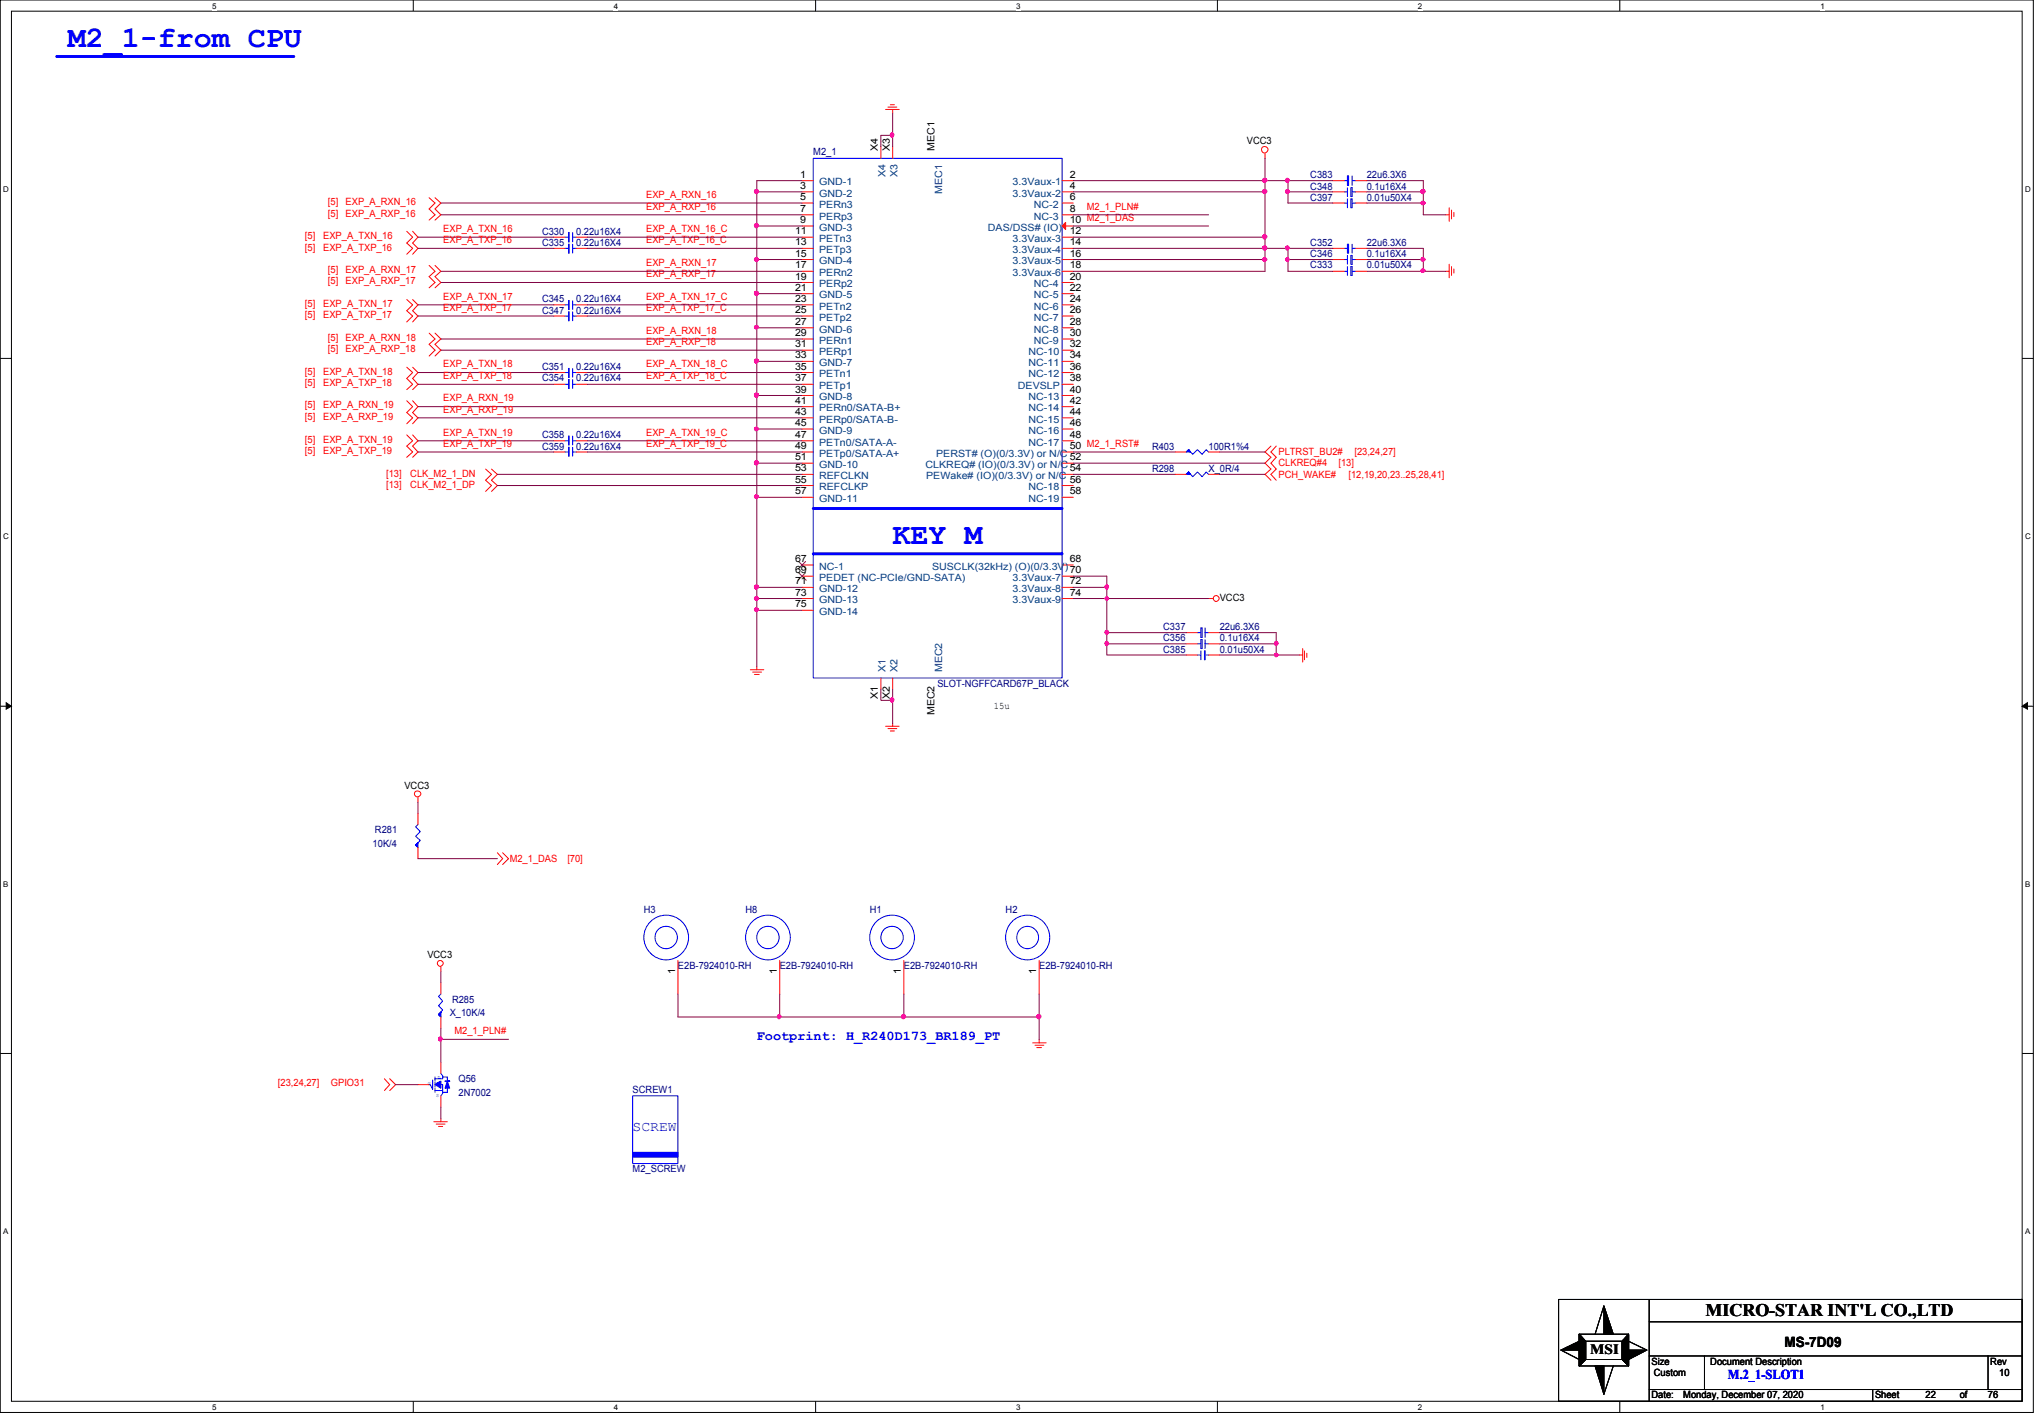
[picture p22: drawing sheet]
<svg xmlns="http://www.w3.org/2000/svg" width="294mm" height="204mm" viewBox="0 0 294 204" stroke-linecap="round" stroke-linejoin="round" font-family="sans-serif">
<defs><g id="words">
<g font-size="4.3" fill="#00f">
<text x="9.8" y="6.8">M2_1-from CPU</text>
<text x="128.5" y="78.3">KEY M</text>
</g>
<text font-size="2.5" x="245.5" y="189.3">MICRO-STAR INT'L CO.,LTD</text>
<text font-size="2" fill="#00f" x="91.1" y="162.6">SCREW</text>
<g font-size="2">
<text x="228.9" y="194.7">MSI</text>
<text x="256.8" y="193.7">MS-7D09</text>
</g>
<g font-size="1.9" fill="#00f">
<text x="108.9" y="149.6">Footprint: H_R240D173_BR189_PT</text>
<text x="248.7" y="198.4">M.2_1-SLOT1</text>
</g>
<g font-size="1.4" fill="#000080">
<text x="117" y="22.4">M2_1</text>
<text x="188.6" y="27.3">C348</text>
<text x="188.6" y="25.7">C383</text>
<text x="188.6" y="28.9">C397</text>
<text x="196.7" y="27.3">0.1u16X4</text>
<text x="196.7" y="25.7">22u6.3X6</text>
<text x="196.7" y="28.9">0.01u50X4</text>
<text x="78" y="33.8">C330</text>
<text x="78" y="35.4">C335</text>
<text x="82.9" y="33.8">0.22u16X4</text>
<text x="82.9" y="35.4">0.22u16X4</text>
<text x="188.6" y="35.4">C352</text>
<text x="196.7" y="35.4">22u6.3X6</text>
<text x="188.6" y="37">C346</text>
<text x="188.6" y="38.6">C333</text>
<text x="196.7" y="37">0.1u16X4</text>
<text x="196.7" y="38.6">0.01u50X4</text>
<text x="78" y="45.1">C347</text>
<text x="78" y="43.5">C345</text>
<text x="82.9" y="45.1">0.22u16X4</text>
<text x="82.9" y="43.5">0.22u16X4</text>
<text x="78" y="53.3">C351</text>
<text x="82.9" y="53.3">0.22u16X4</text>
<text x="78" y="54.9">C354</text>
<text x="82.9" y="54.9">0.22u16X4</text>
<text x="78" y="63">C358</text>
<text x="78" y="64.7">C359</text>
<text x="82.9" y="63">0.22u16X4</text>
<text x="82.9" y="64.7">0.22u16X4</text>
<text x="165.8" y="64.7">R403</text>
<text x="173.9" y="64.7">100R1%4</text>
<text x="165.8" y="67.9">R298</text>
<text x="173.9" y="67.9">X_0R/4</text>
<text x="167.4" y="92.3">C356</text>
<text x="167.4" y="93.9">C385</text>
<text x="167.4" y="90.7">C337</text>
<text x="175.6" y="92.3">0.1u16X4</text>
<text x="175.6" y="93.9">0.01u50X4</text>
<text x="175.6" y="90.7">22u6.3X6</text>
<text x="134.9" y="98.8">SLOT-NGFFCARD67P_BLACK</text>
<text x="54" y="119.9">R281</text>
<text x="53.6" y="121.8">10K/4</text>
<text x="92.7" y="131.3">H3</text>
<text x="107.3" y="131.3">H8</text>
<text x="125.2" y="131.3">H1</text>
<text x="144.7" y="131.3">H2</text>
<text x="97.6" y="139.4">E2B-7924010-RH</text>
<text x="112.2" y="139.4">E2B-7924010-RH</text>
<text x="130.1" y="139.4">E2B-7924010-RH</text>
<text x="149.6" y="139.4">E2B-7924010-RH</text>
<text x="64.7" y="146.2">X_10K/4</text>
<text x="65.1" y="144.3">R285</text>
<text x="66" y="155.7">Q56</text>
<text x="66" y="157.6">2N7002</text>
<text x="91.1" y="157.3">SCREW1</text>
<text x="91.1" y="168.7">M2_SCREW</text>
</g>
<g font-size="1.4">
<text x="126.4" y="21.7" transform="rotate(-90 126.4 21.7)">X4</text>
<text x="128.1" y="21.7" transform="rotate(-90 128.1 21.7)">X3</text>
<text x="134.5" y="21.7" transform="rotate(-90 134.5 21.7)">MEC1</text>
<text x="179.4" y="20.7">VCC3</text>
<text x="115.2" y="25.6">1</text>
<text x="115.2" y="28.8">5</text>
<text x="115.2" y="27.2">3</text>
<text x="154" y="25.6">2</text>
<text x="154" y="27.2">4</text>
<text x="154" y="28.8">6</text>
<text x="114.4" y="35.3">13</text>
<text x="114.4" y="33.7">11</text>
<text x="115.2" y="30.5">7</text>
<text x="115.2" y="32.1">9</text>
<text x="154" y="32.1">10 M2_1_DAS</text>
<text x="154" y="30.5">8</text>
<text x="154" y="33.7">12</text>
<text x="154" y="35.3">14</text>
<text x="114.4" y="38.6">17</text>
<text x="114.4" y="36.9">15</text>
<text x="114.4" y="40.2">19</text>
<text x="114.4" y="41.8">21</text>
<text x="154" y="41.8">22</text>
<text x="154" y="40.2">20</text>
<text x="154" y="36.9">16</text>
<text x="154" y="38.6">18</text>
<text x="114.4" y="43.4">23</text>
<text x="114.4" y="45">25</text>
<text x="114.4" y="46.7">27</text>
<text x="154" y="43.4">24</text>
<text x="154" y="45">26</text>
<text x="154" y="46.7">28</text>
<text x="114.4" y="48.3">29</text>
<text x="114.4" y="50">31</text>
<text x="114.4" y="51.6">33</text>
<text x="114.4" y="53.2">35</text>
<text x="154" y="48.3">30</text>
<text x="154" y="50">32</text>
<text x="154" y="51.6">34</text>
<text x="154" y="53.2">36</text>
<text x="114.4" y="56.5">39</text>
<text x="114.4" y="58.1">41</text>
<text x="114.4" y="59.7">43</text>
<text x="114.4" y="54.9">37</text>
<text x="154" y="54.9">38</text>
<text x="154" y="56.5">40</text>
<text x="154" y="58.1">42</text>
<text x="154" y="59.7">44</text>
<text x="114.4" y="61.3">45</text>
<text x="114.4" y="63">47</text>
<text x="114.4" y="64.6">49</text>
<text x="154" y="64.6">50 M2_1_RST#</text>
<text x="154" y="61.3">46</text>
<text x="154" y="63">48</text>
<text x="114.4" y="66.2">51</text>
<text x="114.4" y="67.8">53</text>
<text x="114.4" y="69.4">55</text>
<text x="114.4" y="71.1">57</text>
<text x="154" y="67.8">54</text>
<text x="154" y="66.2">52</text>
<text x="154" y="69.4">56</text>
<text x="154" y="71.1">58</text>
<text x="114.4" y="80.9">67</text>
<text x="114.4" y="82.5">69</text>
<text x="154" y="80.9">68</text>
<text x="154" y="82.5">70</text>
<text x="114.4" y="87.4">75</text>
<text x="114.4" y="84.1">71</text>
<text x="114.4" y="85.7">73</text>
<text x="154" y="84.1">72</text>
<text x="154" y="85.7">74</text>
<text x="175.6" y="86.4">VCC3</text>
<text x="126.4" y="100.5" transform="rotate(-90 126.4 100.5)">X1</text>
<text x="128.1" y="100.5" transform="rotate(-90 128.1 100.5)">X2</text>
<text x="134.5" y="102.9" transform="rotate(-90 134.5 102.9)">MEC2</text>
<text x="143" y="102">15u</text>
<text x="58.2" y="113.5">VCC3</text>
<text x="61.5" y="137.8">VCC3</text>
<text x="97.2" y="140.1" transform="rotate(-90 97.2 140.1)">1</text>
<text x="111.8" y="140.1" transform="rotate(-90 111.8 140.1)">1</text>
<text x="129.7" y="140.1" transform="rotate(-90 129.7 140.1)">1</text>
<text x="149.1" y="140.1" transform="rotate(-90 149.1 140.1)">1</text>
<text x="237.7" y="196.3">Size</text>
<text x="238" y="198">Custom</text>
<text x="246.2" y="196.3">Document Description</text>
<text x="286.5" y="196.3">Rev</text>
<text x="287.7" y="198">10</text>
<text x="237.7" y="201.2">Date:</text>
<text x="242.3" y="201.2">Monday, December 07, 2020</text>
<text x="269.9" y="201.2">Sheet</text>
<text x="277.2" y="201.2">22</text>
<text x="282.1" y="201.2">of</text>
<text x="286.1" y="201.2">76</text>
</g>
<g font-size="1.4" fill="#f00">
<text x="47.2" y="29.5">[5]</text>
<text x="49.7" y="29.5">EXP_A_RXN_16</text>
<text x="93" y="28.4">EXP_A_RXN_16</text>
<text x="43.9" y="34.4">[5]</text>
<text x="46.5" y="34.4">EXP_A_TXN_16</text>
<text x="47.2" y="31.2">[5]</text>
<text x="49.7" y="31.2">EXP_A_RXP_16</text>
<text x="63.8" y="33.4">EXP_A_TXN_16</text>
<text x="63.8" y="35">EXP_A_TXP_16</text>
<text x="93" y="35">EXP_A_TXP_16_C</text>
<text x="93" y="33.4">EXP_A_TXN_16_C</text>
<text x="93" y="30.1">EXP_A_RXP_16</text>
<text x="156.4" y="30.1">M2_1_PLN#</text>
<text x="43.9" y="36.1">[5]</text>
<text x="46.5" y="36.1">EXP_A_TXP_16</text>
<text x="47.2" y="40.9">[5]</text>
<text x="47.2" y="39.3">[5]</text>
<text x="49.7" y="40.9">EXP_A_RXP_17</text>
<text x="49.7" y="39.3">EXP_A_RXN_17</text>
<text x="93" y="39.9">EXP_A_RXP_17</text>
<text x="93" y="38.3">EXP_A_RXN_17</text>
<text x="43.9" y="45.8">[5]</text>
<text x="43.9" y="44.2">[5]</text>
<text x="46.5" y="45.8">EXP_A_TXP_17</text>
<text x="46.5" y="44.2">EXP_A_TXN_17</text>
<text x="63.8" y="43.1">EXP_A_TXN_17</text>
<text x="63.8" y="44.7">EXP_A_TXP_17</text>
<text x="93" y="44.7">EXP_A_TXP_17_C</text>
<text x="93" y="43.1">EXP_A_TXN_17_C</text>
<text x="43.9" y="53.9">[5]</text>
<text x="46.5" y="53.9">EXP_A_TXN_18</text>
<text x="47.2" y="50.6">[5]</text>
<text x="47.2" y="49">[5]</text>
<text x="49.7" y="50.6">EXP_A_RXP_18</text>
<text x="49.7" y="49">EXP_A_RXN_18</text>
<text x="63.8" y="52.8">EXP_A_TXN_18</text>
<text x="93" y="52.8">EXP_A_TXN_18_C</text>
<text x="93" y="48">EXP_A_RXN_18</text>
<text x="93" y="49.6">EXP_A_RXP_18</text>
<text x="43.9" y="55.5">[5]</text>
<text x="43.9" y="58.8">[5]</text>
<text x="46.5" y="55.5">EXP_A_TXP_18</text>
<text x="46.5" y="58.8">EXP_A_RXN_19</text>
<text x="63.8" y="57.7">EXP_A_RXN_19</text>
<text x="63.8" y="59.4">EXP_A_RXP_19</text>
<text x="63.8" y="54.5">EXP_A_TXP_18</text>
<text x="93" y="54.5">EXP_A_TXP_18_C</text>
<text x="43.9" y="60.5">[5]</text>
<text x="43.9" y="63.7">[5]</text>
<text x="43.9" y="65.3">[5]</text>
<text x="46.5" y="60.5">EXP_A_RXP_19</text>
<text x="46.5" y="63.7">EXP_A_TXN_19</text>
<text x="46.5" y="65.3">EXP_A_TXP_19</text>
<text x="63.8" y="62.7">EXP_A_TXN_19</text>
<text x="63.8" y="64.3">EXP_A_TXP_19</text>
<text x="93" y="62.7">EXP_A_TXN_19_C</text>
<text x="93" y="64.3">EXP_A_TXP_19_C</text>
<text x="184" y="65.4">PLTRST_BU2#</text>
<text x="194.9" y="65.4">[23,24,27]</text>
<text x="55.6" y="68.6">[13]</text>
<text x="55.6" y="70.2">[13]</text>
<text x="59.1" y="68.6">CLK_M2_1_DN</text>
<text x="59.1" y="70.2">CLK_M2_1_DP</text>
<text x="184" y="68.7">PCH_WAKE#</text>
<text x="184" y="67.1">CLKREQ#4</text>
<text x="192.7" y="67.1">[13]</text>
<text x="194.1" y="68.7">[12,19,20,23..25,28,41]</text>
<text x="73.4" y="124">M2_1_DAS</text>
<text x="81.7" y="124">[70]</text>
<text x="65.4" y="148.8">M2_1_PLN#</text>
<text x="40" y="156.3">[23,24,27]</text>
<text x="47.6" y="156.3">GPIO31</text>
</g>
<g font-size="1.4" fill="#004080">
<text x="117.9" y="26.7">GND-1</text>
<text x="117.9" y="29.9">PERn3</text>
<text x="117.9" y="28.3">GND-2</text>
<text x="127.5" y="25.5" transform="rotate(-90 127.5 25.5)">X4</text>
<text x="129.2" y="25.5" transform="rotate(-90 129.2 25.5)">X3</text>
<text x="135.6" y="27.9" transform="rotate(-90 135.6 27.9)">MEC1</text>
<text x="145.8" y="26.7">3.3Vaux-1</text>
<text x="145.8" y="28.3">3.3Vaux-2</text>
<text x="148.8" y="29.9">NC-2</text>
<text x="117.9" y="31.6">PERp3</text>
<text x="117.9" y="33.2">GND-3</text>
<text x="117.9" y="34.8">PETn3</text>
<text x="142.2" y="33.2">DAS/DSS# (IO)</text>
<text x="145.8" y="34.8">3.3Vaux-3</text>
<text x="148.8" y="31.6">NC-3</text>
<text x="117.9" y="36.4">PETp3</text>
<text x="117.9" y="39.7">PERn2</text>
<text x="117.9" y="38">GND-4</text>
<text x="117.9" y="41.3">PERp2</text>
<text x="145.8" y="36.4">3.3Vaux-4</text>
<text x="145.8" y="38">3.3Vaux-5</text>
<text x="145.8" y="39.7">3.3Vaux-6</text>
<text x="148.8" y="41.3">NC-4</text>
<text x="117.9" y="44.5">PETn2</text>
<text x="117.9" y="46.1">PETp2</text>
<text x="117.9" y="47.8">GND-6</text>
<text x="117.9" y="42.9">GND-5</text>
<text x="148.8" y="42.9">NC-5</text>
<text x="148.8" y="44.5">NC-6</text>
<text x="148.8" y="46.1">NC-7</text>
<text x="148.8" y="47.8">NC-8</text>
<text x="117.9" y="49.4">PERn1</text>
<text x="117.9" y="51.1">PERp1</text>
<text x="117.9" y="52.7">GND-7</text>
<text x="148" y="51.1">NC-10</text>
<text x="148" y="52.7">NC-11</text>
<text x="148.8" y="49.4">NC-9</text>
<text x="117.9" y="54.3">PETn1</text>
<text x="117.9" y="57.6">GND-8</text>
<text x="117.9" y="59.2">PERn0/SATA-B+</text>
<text x="117.9" y="56">PETp1</text>
<text x="146.5" y="56">DEVSLP</text>
<text x="148" y="54.3">NC-12</text>
<text x="148" y="57.6">NC-13</text>
<text x="148" y="59.2">NC-14</text>
<text x="117.9" y="60.8">PERp0/SATA-B-</text>
<text x="117.9" y="62.4">GND-9</text>
<text x="117.9" y="64.1">PETn0/SATA-A-</text>
<text x="117.9" y="65.7">PETp0/SATA-A+</text>
<text x="134.7" y="65.7">PERST# (O)(0/3.3V) or N/C</text>
<text x="148" y="60.8">NC-15</text>
<text x="148" y="62.4">NC-16</text>
<text x="148" y="64.1">NC-17</text>
<text x="117.9" y="67.3">GND-10</text>
<text x="117.9" y="68.9">REFCLKN</text>
<text x="117.9" y="70.5">REFCLKP</text>
<text x="133.2" y="67.3">CLKREQ# (IO)(0/3.3V) or N/C</text>
<text x="133.3" y="68.9">PEWake# (IO)(0/3.3V) or N/C</text>
<text x="148" y="70.5">NC-18</text>
<text x="117.9" y="72.2">GND-11</text>
<text x="148" y="72.2">NC-19</text>
<text x="117.9" y="82">NC-1</text>
<text x="117.9" y="83.6">PEDET (NC-PCIe/GND-SATA)</text>
<text x="134.2" y="82">SUSCLK(32kHz) (O)(0/3.3V)</text>
<text x="145.8" y="83.6">3.3Vaux-7</text>
<text x="117.9" y="88.5">GND-14</text>
<text x="117.9" y="85.2">GND-12</text>
<text x="117.9" y="86.8">GND-13</text>
<text x="145.8" y="85.2">3.3Vaux-8</text>
<text x="145.8" y="86.8">3.3Vaux-9</text>
<text x="127.5" y="96.7" transform="rotate(-90 127.5 96.7)">X1</text>
<text x="129.2" y="96.7" transform="rotate(-90 129.2 96.7)">X2</text>
<text x="135.6" y="96.7" transform="rotate(-90 135.6 96.7)">MEC2</text>
</g>
<g font-size="1.1">
<text x="30.5" y="1.3">5</text>
<text x="88.3" y="1.3">4</text>
<text x="146.3" y="1.3">3</text>
<text x="204.1" y="1.3">2</text>
<text x="262" y="1.3">1</text>
<text x=".5" y="27.6">D</text>
<text x="291.5" y="27.6">D</text>
<text x=".5" y="77.6">C</text>
<text x="291.5" y="77.6">C</text>
<text x=".5" y="127.6">B</text>
<text x="291.5" y="127.6">B</text>
<text x=".5" y="177.5">A</text>
<text x="291.5" y="177.5">A</text>
<text x="30.5" y="202.9">5</text>
<text x="88.3" y="202.9">4</text>
<text x="146.3" y="202.9">3</text>
<text x="204.1" y="202.9">2</text>
<text x="262" y="202.9">1</text>
</g>
<g font-size=".8" fill="#00f">
<text x="62.9" y="155.2">D</text>
<text x="61.6" y="156.1">G</text>
<text x="62.8" y="157.8">S</text>
</g>
</g></defs>
<path d="M0 0h292.7v203.2h-292.7zM1.6 1.6h289.4v200h-289.4z" fill="none" stroke="#000" stroke-width=".14"/>
<g fill="#fff">
<path d="M30.5 .3h.6v1.2h-.6z"/>
<path d="M30.5 201.9h.6v1.2h-.6z"/>
</g>
<path d="M59.5 0v1.6M59.5 201.6v1.6" fill="none" stroke="#000" stroke-width=".14"/>
<g fill="#fff">
<path d="M88.3 .3h.6v1.2h-.6z"/>
<path d="M88.3 201.9h.6v1.2h-.6z"/>
</g>
<path d="M117.4 0v1.6M117.4 201.6v1.6" fill="none" stroke="#000" stroke-width=".14"/>
<g fill="#fff">
<path d="M146.3 .3h.6v1.2h-.6z"/>
<path d="M146.3 201.9h.6v1.2h-.6z"/>
</g>
<path d="M175.2 0v1.6M175.2 201.6v1.6" fill="none" stroke="#000" stroke-width=".14"/>
<g fill="#fff">
<path d="M204.1 .3h.6v1.2h-.6z"/>
<path d="M204.1 201.9h.6v1.2h-.6z"/>
</g>
<path d="M233.1 0v1.6M233.1 201.6v1.6" fill="none" stroke="#000" stroke-width=".14"/>
<g fill="#fff">
<path d="M262 .3h.6v1.2h-.6z"/>
<path d="M262 201.9h.6v1.2h-.6z"/>
<path d="M.5 26.6h.7v1.3h-.7z"/>
<path d="M291.5 26.6h.7v1.3h-.7z"/>
<path d="M.5 76.5h.7v1.3h-.7z"/>
<path d="M291.5 76.5h.7v1.3h-.7z"/>
</g>
<path d="M0 51.6h1.6M291 51.6h1.7" fill="none" stroke="#000" stroke-width=".14"/>
<g fill="#fff">
<path d="M.5 126.6h.6v1.2h-.6z"/>
<path d="M291.5 126.6h.6v1.2h-.6z"/>
</g>
<path d="M0 101.6h1.6M.9 101.1l.7 .5-.7 .4zM291 101.6h1.7M291 101.6l.8-.5v.9z" fill="none" stroke="#000" stroke-width=".14"/>
<path d="M.9 101.1l.7 .5-.7 .4zM291 101.6l.8-.5v.9z" fill="#000"/>
<g fill="#fff">
<path d="M.5 176.5h.6v1.3h-.6z"/>
<path d="M291.5 176.5h.6v1.3h-.6z"/>
</g>
<g fill="none" stroke="#000" stroke-width=".14">
<path d="M0 151.6h1.6M291 151.6h1.7M224.3 186.9h66.7v14.7h-66.7zM224.7 194.2l2.6-1.2v1.2zM224.7 194.2l2.6 1.4M227.3 191.9l.9 1.1v2.6l-.9 .9zM227.3 191.9l.9 1.1M227.3 191.9h7.1v4.6h-7.1zM228.2 195.6l-.9 .9M228.2 193h5.3v2.6h-5.3zM229.6 196.5h1.2v4.1zM230.8 187.9l1.4 4h-1.4z"/>
<path d="M230.8 187.9l-1.2 4M232.2 196.5l-1.4 4.1M233.5 195.6l.9 .9M234.4 193l2.6 1.2M234.4 194.2h2.6l-2.6 1.4zM234.4 191.9v4.6l-.9-.9v-2.6zM234.4 191.9l-.9 1.1M237.4 199.9h53.6M237.4 195.1h53.6M237.4 190.2h53.6M237.4 186.9v14.7M245.3 195.1v4.8"/>
<path d="M269.5 199.9v1.7M286.1 195.1v4.8"/>
</g>
<path d="M8.2 8.1h34.1" fill="none" stroke="#00f" stroke-width=".42"/>
<g fill="none" stroke="#f00" stroke-width=".14">
<path d="M127.5 15.7h1.9M127.8 15.4h1.3M128.1 15.1h.6M128.5 15.7v.6M58.5 33.3l.9 .8-.9 .9 .9 .7-.9 .9M59.4 33.3l.8 .8-.8 .9 .8 .7-.8 .9M61.8 28.4l.8 .8-.8 .9 .8 .8-.8 .8M61.8 38.2l.8 .8-.8 .8 .8 .8-.8 .8M62.6 28.4l.9 .8-.9 .9 .9 .8-.9 .8M62.6 38.2l.9 .8-.9 .8 .9 .8-.9 .8M182.1 22.1v.7M208.1 30.9h.5"/>
<path d="M208.1 39h.5M208.6 29.9v1.9M208.6 38v2M208.9 30.2v1.3M208.9 38.4v1.2M209.3 30.6v.6M209.3 38.7v.6M58.5 43.1l.9 .8-.9 .8 .9 .8-.9 .8M58.5 52.8l.9 .8-.9 .8 .9 .9-.9 .8M58.5 57.7l.9 .8-.9 .9 .9 .7-.9 .9M59.4 43.1l.8 .8-.8 .8 .8 .8-.8 .8M59.4 52.8l.8 .8-.8 .8 .8 .9-.8 .8"/>
<path d="M59.4 57.7l.8 .8-.8 .9 .8 .7-.8 .9M61.8 47.9l.8 .9-.8 .7 .8 .9-.8 .8M62.6 47.9l.9 .9-.9 .7 .9 .9-.9 .8M58.5 62.6l.9 .8-.9 .8 .9 .8-.9 .8M59.4 62.6l.8 .8-.8 .8 .8 .8-.8 .8M69.9 67.5l.8 .7-.8 .9 .8 .8-.8 .8M70.7 67.5l.9 .7-.9 .9 .9 .8-.9 .8M182.9 64.2l-.8 .8 .8 .8-.8 .8 .8 .9-.8 .7 .8 .9M183.7 64.2l-.8 .8 .8 .8-.8 .8 .8 .9-.8 .7 .8 .9M108 96.4h1.9M108.3 96.7h1.3M108.6 97h.7"/>
<path d="M108.9 95.9v.5M170.7 92.6h1.6M170.7 94.2h1.6M173.9 86.1h.7M173.9 92.6h1.7M173.9 94.2h1.7M187 94.2h.5M187.5 93.3v2M187.7 93.6v1.3M188.1 94v.6M60.2 114.7v.7M127.5 104.5h1.9"/>
<path d="M127.8 104.8h1.3M128.1 105.2h.6M128.5 104.1v.4M63.5 139.1v.7M71.6 122.7l.7 .8-.7 .9M72.3 122.7l.9 .8-.9 .9M55.3 155.2l.8 .8-.8 .9M56.1 155.2l.8 .8-.8 .9M148.6 150h2M149 150.4h1.2M149.2 150.7h.7M149.6 149.5v.5"/>
<path d="M62.4 161.4h2M62.8 161.7h1.2M63.1 162.1h.6M63.5 161v.4"/>
<circle cx="182" cy="21.5" r=".48"/>
<circle cx="175" cy="86.1" r=".42"/>
<circle cx="60.1" cy="114.2" r=".45"/>
<circle cx="63.4" cy="138.6" r=".42"/>
</g>
<g fill="#000">
<path d="M224.7 194.2l2.6-1.2v1.2zM230.8 187.9l1.4 4h-1.4zM234.4 194.2h2.6l-2.6 1.4zM229.6 196.5h1.2v4.1z"/>
<path d="M227.3 191.9l.9 1.1v2.6l-.9 .9z" fill-rule="evenodd"/>
<path d="M227.3 191.9l.9 1.1v2.6l-.9 .9z" fill-rule="evenodd"/>
<path d="M227.3 191.9l.9 1.1v2.6l-.9 .9z" fill-rule="evenodd"/>
<path d="M234.4 191.9v4.6l-.9-.9v-2.6z" fill-rule="evenodd"/>
<path d="M234.4 191.9v4.6l-.9-.9v-2.6z" fill-rule="evenodd"/>
<path d="M234.4 191.9v4.6l-.9-.9v-2.6z" fill-rule="evenodd"/>
</g>
<g fill="none" stroke="#00f" stroke-width=".14">
<path d="M172.3 94.2h.5M172.3 92.6h.5M172.8 92h.2v1.3h-.2zM172.8 93.6v1.3M173.4 93.6v1.3zM173.4 94.2h.5M173.4 92v1.3M173.4 92.6h.5M62.3 155.4v1.3l-.4-.7h-.1M62.6 156.9h1.1M62.6 154.9v.6M62.6 156.6v.5"/>
<path d="M63.5 154.4l.2 .4v.4h-1.1M63.5 156h.2v1.3l-.2 .4M63.7 157.1h.7M63.7 154.9h.7M64 155.5h.7"/>
</g>
<path d="M62.6 156l.9-.5v1.1z" fill-rule="evenodd" fill="#00f"/>
<path d="M62.6 156l.9-.5v1.1zM62.6 155.7v.7" fill="none" stroke="#00f" stroke-width=".14"/>
<path d="M64.4 155.5l.3 1.1h-.7l.4-1.1h.3z" fill-rule="evenodd" fill="#00f"/>
<g fill="none" stroke="#00f" stroke-width=".14">
<path d="M81.3 34.1h.5M81.3 35.7h.5M81.8 33.4h.1v1.4h-.1zM81.8 35.1h.1v1.3h-.1zM82.4 33.4v1.4M82.4 34.1h.5M82.4 35.1v1.3M82.4 35.7h.5M193.5 37.3h.4M193.9 36.7v1.3M194.4 36.7h.2v1.3h-.2zM194.6 37.3h.5"/>
<path d="M81.3 45.5h.5M81.3 43.9h.5M81.8 44.9h.1v1.2h-.1zM81.8 43.3h.1v1.2h-.1zM82.4 44.9v1.2M82.4 45.5h.5M82.4 43.3v1.2M82.4 43.9h.5M63.5 143l-.4 .3 .6 .7-.6 .7 .6 .6-.6 .7 .4 .3M64 155.5h.7M64.4 155.5l.3 1.1h-.7l.4-1.1h.3zM64.4 154.9v2.2"/>
</g>
<g fill="none" stroke="#f00" stroke-width=".14">
<path d="M79.7 34.1h1.6M79.7 35.7h1.6M82.9 34.1h1.6M82.9 35.7h1.6M191.8 37.3h1.7M195.1 37.3h1.6M79.7 45.5h1.6M79.7 43.9h1.6M82.9 45.5h1.6M82.9 43.9h1.6M60.2 156h1.6M63.5 152.8v1.6"/>
<path d="M63.5 157.7v1.6"/>
</g>
<path d="M63.1 146l.4-.4v.7l-.4-.3 .4-.4z" fill-rule="evenodd" fill="#00f"/>
<path d="M193.5 27.6h.4M193.9 27v1.3M194.4 27h.2v1.3h-.2zM194.6 27.6h.5M81.3 55.3h.5M81.8 54.6h.1v1.3h-.1zM82.4 54.6v1.3M82.4 55.3h.5M170.7 68.2l.4-.3 .6 .7 .6-.7 .7 .7 .6-.7 .3 .3M63.1 146l.4-.4v.7l-.4-.3 .4-.4z" fill="none" stroke="#00f" stroke-width=".14"/>
<path d="M191.8 27.6h1.7M195.1 27.6h1.6M79.7 55.3h1.6M82.9 55.3h1.6M63.5 146.3v1.6M63.5 141.4v1.6" fill="none" stroke="#f00" stroke-width=".14"/>
<path d="M171.1 67.9l.2 .3h-.6l.4-.3 .2 .3z" fill-rule="evenodd" fill="#00f"/>
<g fill="none" stroke="#00f" stroke-width=".14">
<path d="M171.1 67.9l.2 .3h-.6l.4-.3 .2 .3zM91.1 157.7h6.5v9.7h-6.5z"/>
<circle cx="110.5" cy="134.9" r="1.61"/>
<circle cx="110.5" cy="134.9" r="3.2"/>
</g>
<path d="M169.1 68.2h1.6M173.9 68.2h1.7M112.2 138.2v4.8" fill="none" stroke="#f00" stroke-width=".14"/>
<path d="M91.1 165.9h6.5v.6h-6.5z" fill="#00f"/>
<g fill="none" stroke="#00f" stroke-width=".14">
<path d="M117.1 22.8h35.8v74.7h-35.8zM81.3 53.6h.5M81.8 53h.1v1.3h-.1zM82.4 53v1.3M82.4 53.6h.5M81.3 63.4h.5M81.8 62.7h.1v1.3h-.1zM82.4 62.7v1.3M82.4 63.4h.5M172.3 91h.5M172.8 90.3h.2v1.4h-.2zM173.4 90.3v1.4"/>
<path d="M173.4 91h.5M91.1 165.8h6.5v.7h-6.5z"/>
<circle cx="128.4" cy="134.9" r="1.61"/>
<circle cx="128.4" cy="134.9" r="3.2"/>
</g>
<g fill="none" stroke="#f00" stroke-width=".14">
<path d="M115.4 26h1.7M115.4 29.2h1.7M115.4 30.9h1.7M115.4 35.7h1.7M152.9 26h1.6M152.9 27.6h1.6M152.9 29.2h1.6M152.9 30.9h1.6M79.7 53.6h1.6M82.9 53.6h1.6M115.4 43.9h1.7M115.4 45.5h1.7"/>
<path d="M115.4 48.8h1.7M115.4 47.2h1.7M115.4 50.4h1.7M115.4 52h1.7M115.4 53.6h1.7M115.4 56.9h1.7M115.4 58.5h1.7M152.9 42.2h1.6M152.9 43.9h1.6M152.9 45.5h1.6M152.9 47.2h1.6M152.9 48.8h1.6"/>
<path d="M152.9 50.4h1.6M152.9 52h1.6M152.9 53.6h1.6M152.9 55.3h1.6M152.9 56.9h1.6M152.9 58.5h1.6M79.7 63.4h1.6M82.9 63.4h1.6M115.4 60.1h1.7M115.4 61.7h1.7M115.4 63.4h1.7M115.4 65h1.7"/>
<path d="M115.4 66.6h1.7M115.4 68.2h1.7M115.4 69.9h1.7M115.4 71.5h1.7M152.9 60.1h1.6M152.9 61.7h1.6M152.9 63.4h1.6M152.9 65h1.6M152.9 66.6h1.6M152.9 68.2h1.6M152.9 69.9h1.6M152.9 71.5h1.6"/>
<path d="M170.7 91h1.6M173.9 91h1.7M130.1 138.2v4.8"/>
</g>
<path d="M117.1 73.2h35.8M117.1 79.7h35.8" fill="none" stroke="#00f" stroke-width=".42"/>
<path d="M152.9 32.5l.5-.5v1z" fill="#f00"/>
<g fill="none" stroke="#f00" stroke-width=".14">
<path d="M115.4 32.5h1.7M115.4 34.1h1.7M115.4 27.6h1.7M115.4 39h1.7M115.4 37.3h1.7M126.8 21.1v1.7M128.5 21.1v1.7M134.9 22.8h.1M152.9 32.5l.5-.5v1zM152.9 32.5h1.6M152.9 34.1h1.6M152.9 35.7h1.6"/>
<path d="M152.9 37.3h1.6M152.9 39h1.6M191.8 26h1.7M195.1 26h1.6M115.4 40.6h1.7M115.4 42.2h1.7M115.4 55.3h1.7M152.9 40.6h1.6M79.7 65h1.6M82.9 65h1.6M115.4 81.3h1.7M115.4 82.9h1.7"/>
<path d="M115.4 87.8h1.7M115.4 84.5h1.7M115.4 86.1h1.7M126.8 97.5v1.6M128.5 97.5v1.6M134.9 97.5h.1M152.9 81.3h1.6M152.9 82.9h1.6M152.9 84.5h1.6M152.9 86.1h1.6"/>
</g>
<path d="M114.9 80.8l1.1 1.1M114.9 82.4l1.1 1.1M116 80.8l-1.2 1.1M116 82.4l-1.2 1.1" fill="none" stroke="#804000" stroke-width=".14"/>
<path d="M193.5 26h.4M193.9 25.3h.2v1.4h-.2zM194.6 25.3v1.4M194.6 26h.5M81.3 65h.5M81.8 64.3h.1v1.3h-.1zM82.4 64.3v1.3M82.4 65h.5M60.2 118.6l-.4 .4 .7 .6-.7 .7 .7 .6-.7 .7 .4 .3" fill="none" stroke="#00f" stroke-width=".14"/>
<path d="M59.8 121.6l.4-.4v.7l-.4-.3 .4-.4z" fill-rule="evenodd" fill="#00f"/>
<g fill="none" stroke="#00f" stroke-width=".14">
<path d="M193.5 39h.4M193.5 29.2h.4M193.9 38.4v1.2M193.9 28.6v1.3M194.4 38.4h.2v1.2h-.2zM194.4 28.6h.2v1.3h-.2zM194.6 39h.5M194.6 29.2h.5M170.7 65l.4-.3 .6 .7 .6-.7 .7 .7 .6-.7 .3 .3M59.8 121.6l.4-.4v.7l-.4-.3 .4-.4z"/>
<circle cx="95.9" cy="134.9" r="1.61"/>
<circle cx="95.9" cy="134.9" r="3.2"/>
<circle cx="147.9" cy="134.9" r="3.2"/>
<circle cx="147.9" cy="134.9" r="1.59"/>
</g>
<path d="M191.8 39h1.7M191.8 29.2h1.7M195.1 39h1.6M195.1 29.2h1.6M60.2 117v1.6M60.2 121.9v1.6M97.6 138.2v4.8M149.6 138.2v4.8" fill="none" stroke="#f00" stroke-width=".14"/>
<path d="M171.1 64.7l.2 .3h-.6l.4-.3 .2 .3z" fill-rule="evenodd" fill="#00f"/>
<path d="M193.5 35.7h.4M193.9 35.1h.2v1.3h-.2zM194.6 35.1v1.3M194.6 35.7h.5M171.1 64.7l.2 .3h-.6l.4-.3 .2 .3z" fill="none" stroke="#00f" stroke-width=".14"/>
<path d="M191.8 35.7h1.7M195.1 35.7h1.6M169.1 65h1.6M173.9 65h1.7" fill="none" stroke="#f00" stroke-width=".14"/>
<path d="M196.7 26h8.2v1.6" fill="none" stroke="#800040" stroke-width=".14"/>
<circle cx="204.8" cy="27.5" r=".31" fill="#f0f"/>
<circle cx="204.8" cy="27.5" r=".31" fill="none" stroke="#f0f" stroke-width=".14"/>
<path d="M182.1 35.7h3.3v1.6M185.4 26h6.4M185.4 35.7h6.4M185.4 39h6.4M128.5 99.1v1.7" fill="none" stroke="#800040" stroke-width=".14"/>
<circle cx="185.3" cy="35.7" r=".28" fill="#f0f"/>
<circle cx="185.3" cy="35.7" r=".28" fill="none" stroke="#f0f" stroke-width=".14"/>
<circle cx="182" cy="35.7" r=".31" fill="#f0f"/>
<circle cx="182" cy="35.7" r=".31" fill="none" stroke="#f0f" stroke-width=".14"/>
<path d="M185.4 37.3h6.4" fill="none" stroke="#800040" stroke-width=".14"/>
<path d="M185.1 37.2l.2-.1 .2 .2-.2 .3-.2-.1z" fill-rule="evenodd" fill="#f0f"/>
<path d="M185.1 37.2l.2-.1 .2 .2-.2 .3-.2-.1z" fill="none" stroke="#f0f" stroke-width=".14"/>
<path d="M185.4 37.3v1.7M159.3 82.9v1.6" fill="none" stroke="#800040" stroke-width=".14"/>
<circle cx="159.3" cy="84.4" r=".28" fill="#f0f"/>
<circle cx="159.3" cy="84.4" r=".28" fill="none" stroke="#f0f" stroke-width=".14"/>
<path d="M108.9 26h6.5M154.5 27.6h27.6M154.5 35.7h27.6v3.3h-27.6M71.6 68.2h43.8M71.6 69.9h43.8M108.9 71.5h6.5M159.3 84.5v1.6h-4.8" fill="none" stroke="#800040" stroke-width=".14"/>
<circle cx="108.9" cy="71.5" r=".28" fill="#f0f"/>
<circle cx="108.9" cy="71.5" r=".28" fill="none" stroke="#f0f" stroke-width=".14"/>
<path d="M108.9 26v1.6h6.5M108.9 66.6v4.9M154.5 84.5h4.8" fill="none" stroke="#800040" stroke-width=".14"/>
<circle cx="108.9" cy="27.5" r=".31" fill="#f0f"/>
<circle cx="108.9" cy="27.5" r=".31" fill="none" stroke="#f0f" stroke-width=".14"/>
<path d="M108.9 37.3h6.5M108.9 27.6v4.9" fill="none" stroke="#800040" stroke-width=".14"/>
<circle cx="108.9" cy="37.4" r=".28" fill="#f0f"/>
<circle cx="108.9" cy="37.4" r=".28" fill="none" stroke="#f0f" stroke-width=".14"/>
<path d="M108.9 32.5h6.5M108.9 37.3v4.9" fill="none" stroke="#800040" stroke-width=".14"/>
<circle cx="108.9" cy="32.5" r=".31" fill="#f0f"/>
<circle cx="108.9" cy="32.5" r=".31" fill="none" stroke="#f0f" stroke-width=".14"/>
<path d="M108.9 32.5v4.8M108.9 42.2h6.5" fill="none" stroke="#800040" stroke-width=".14"/>
<circle cx="108.9" cy="42.2" r=".31" fill="#f0f"/>
<circle cx="108.9" cy="42.2" r=".31" fill="none" stroke="#f0f" stroke-width=".14"/>
<path d="M108.9 42.2v5h6.5" fill="none" stroke="#800040" stroke-width=".14"/>
<circle cx="108.9" cy="47.1" r=".28" fill="#f0f"/>
<circle cx="108.9" cy="47.1" r=".28" fill="none" stroke="#f0f" stroke-width=".14"/>
<path d="M108.9 52h6.5M108.9 47.2v4.8M108.9 52v4.9M108.9 84.5v1.6" fill="none" stroke="#800040" stroke-width=".14"/>
<circle cx="108.9" cy="56.8" r=".31" fill="#f0f"/>
<circle cx="108.9" cy="56.8" r=".31" fill="none" stroke="#f0f" stroke-width=".14"/>
<circle cx="108.9" cy="51.9" r=".31" fill="#f0f"/>
<circle cx="108.9" cy="51.9" r=".31" fill="none" stroke="#f0f" stroke-width=".14"/>
<path d="M115.4 56.9h-6.5v4.8h6.5" fill="none" stroke="#800040" stroke-width=".14"/>
<circle cx="108.9" cy="61.7" r=".28" fill="#f0f"/>
<circle cx="108.9" cy="61.7" r=".28" fill="none" stroke="#f0f" stroke-width=".14"/>
<path d="M108.9 61.7v4.9h6.5" fill="none" stroke="#800040" stroke-width=".14"/>
<circle cx="108.9" cy="66.6" r=".31" fill="#f0f"/>
<circle cx="108.9" cy="66.6" r=".31" fill="none" stroke="#f0f" stroke-width=".14"/>
<path d="M108.9 71.5v13h6.5" fill="none" stroke="#800040" stroke-width=".14"/>
<circle cx="108.9" cy="84.4" r=".31" fill="#f0f"/>
<circle cx="108.9" cy="84.4" r=".31" fill="none" stroke="#f0f" stroke-width=".14"/>
<path d="M115.4 86.1h-6.5v1.7" fill="none" stroke="#800040" stroke-width=".14"/>
<circle cx="108.9" cy="86.1" r=".28" fill="#f0f"/>
<circle cx="108.9" cy="86.1" r=".28" fill="none" stroke="#f0f" stroke-width=".14"/>
<path d="M154.5 34.1h27.6M154.5 65h14.6M154.5 68.2h14.6M154.5 66.6h27.6M154.5 82.9h4.8" fill="none" stroke="#800040" stroke-width=".14"/>
<circle cx="182" cy="34.1" r=".31" fill="#f0f"/>
<circle cx="182" cy="34.1" r=".31" fill="none" stroke="#f0f" stroke-width=".14"/>
<path d="M182.1 22.8v3.2M185.4 29.2h6.4M159.3 86.1h14.6" fill="none" stroke="#800040" stroke-width=".14"/>
<path d="M159.2 85.9h.3l.1 .2-.3 .3-.3-.3z" fill-rule="evenodd" fill="#f0f"/>
<path d="M159.2 85.9h.3l.1 .2-.3 .3-.3-.3z" fill="none" stroke="#f0f" stroke-width=".14"/>
<path d="M154.5 26h27.6v1.6M154.5 32.5h19.4" fill="none" stroke="#800040" stroke-width=".14"/>
<circle cx="182" cy="27.5" r=".31" fill="#f0f"/>
<circle cx="182" cy="27.5" r=".31" fill="none" stroke="#f0f" stroke-width=".14"/>
<path d="M182.1 34.1v1.6M175.6 68.2h6.5M159.3 92.6h11.4M60.2 123.5h11.4" fill="none" stroke="#800040" stroke-width=".14"/>
<circle cx="159.3" cy="92.6" r=".28" fill="#f0f"/>
<circle cx="159.3" cy="92.6" r=".28" fill="none" stroke="#f0f" stroke-width=".14"/>
<path d="M159.3 91v1.6M175.6 91h8.1v1.6M175.6 94.2h11.4" fill="none" stroke="#800040" stroke-width=".14"/>
<path d="M183.5 94.1l.2-.1 .2 .2-.2 .3-.2-.1z" fill-rule="evenodd" fill="#f0f"/>
<path d="M183.5 94.1l.2-.1 .2 .2-.2 .3-.2-.1z" fill="none" stroke="#f0f" stroke-width=".14"/>
<path d="M175.6 92.6h8.1" fill="none" stroke="#800040" stroke-width=".14"/>
<circle cx="183.7" cy="92.6" r=".28" fill="#f0f"/>
<circle cx="183.7" cy="92.6" r=".28" fill="none" stroke="#f0f" stroke-width=".14"/>
<path d="M196.7 29.2h8.2M183.7 92.6v1.6" fill="none" stroke="#800040" stroke-width=".14"/>
<circle cx="204.8" cy="29.2" r=".28" fill="#f0f"/>
<circle cx="204.8" cy="29.2" r=".28" fill="none" stroke="#f0f" stroke-width=".14"/>
<path d="M196.7 35.7h8.2v1.6M196.7 39h8.2M204.9 29.2v1.7h3.2" fill="none" stroke="#800040" stroke-width=".14"/>
<circle cx="204.8" cy="39" r=".28" fill="#f0f"/>
<circle cx="204.8" cy="39" r=".28" fill="none" stroke="#f0f" stroke-width=".14"/>
<path d="M196.7 37.3h8.2M204.9 39h3.2" fill="none" stroke="#800040" stroke-width=".14"/>
<circle cx="204.8" cy="37.4" r=".28" fill="#f0f"/>
<circle cx="204.8" cy="37.4" r=".28" fill="none" stroke="#f0f" stroke-width=".14"/>
<path d="M154.5 37.3h27.6M204.9 37.3v1.7" fill="none" stroke="#800040" stroke-width=".14"/>
<circle cx="182" cy="37.4" r=".28" fill="#f0f"/>
<circle cx="182" cy="37.4" r=".28" fill="none" stroke="#f0f" stroke-width=".14"/>
<path d="M182.1 27.6v6.5M185.4 26v1.6" fill="none" stroke="#800040" stroke-width=".14"/>
<circle cx="185.3" cy="27.5" r=".28" fill="#f0f"/>
<circle cx="185.3" cy="27.5" r=".28" fill="none" stroke="#f0f" stroke-width=".14"/>
<path d="M182.1 26h3.3" fill="none" stroke="#800040" stroke-width=".14"/>
<circle cx="185.3" cy="25.9" r=".28" fill="#f0f"/>
<circle cx="185.3" cy="25.9" r=".28" fill="none" stroke="#f0f" stroke-width=".14"/>
<circle cx="182" cy="25.9" r=".31" fill="#f0f"/>
<circle cx="182" cy="25.9" r=".31" fill="none" stroke="#f0f" stroke-width=".14"/>
<path d="M191.8 27.6h-6.4v1.6M108.9 87.8h6.5" fill="none" stroke="#800040" stroke-width=".14"/>
<circle cx="108.9" cy="87.7" r=".28" fill="#f0f"/>
<circle cx="108.9" cy="87.7" r=".28" fill="none" stroke="#f0f" stroke-width=".14"/>
<path d="M128.5 16.3v3.2M196.7 27.6h8.2v1.6M108.9 87.8v8.1M159.3 92.6v1.6h11.4M159.3 86.1v4.9h11.4" fill="none" stroke="#800040" stroke-width=".14"/>
<circle cx="159.3" cy="91" r=".28" fill="#f0f"/>
<circle cx="159.3" cy="91" r=".28" fill="none" stroke="#f0f" stroke-width=".14"/>
<path d="M126.8 99.1v1.7h1.7v3.3" fill="none" stroke="#800040" stroke-width=".14"/>
<circle cx="128.4" cy="100.7" r=".28" fill="#f0f"/>
<circle cx="128.4" cy="100.7" r=".28" fill="none" stroke="#f0f" stroke-width=".14"/>
<path d="M126.8 21.1v-1.6h1.7v1.6" fill="none" stroke="#800040" stroke-width=".14"/>
<circle cx="128.4" cy="19.4" r=".28" fill="#f0f"/>
<circle cx="128.4" cy="19.4" r=".28" fill="none" stroke="#f0f" stroke-width=".14"/>
<g fill="none" stroke="#800040" stroke-width=".14">
<path d="M60.2 34.1h19.5M60.2 35.7h19.5M63.5 29.2h51.9M63.5 39h51.9M63.5 30.9h51.9M84.5 35.7h30.9M84.5 34.1h30.9M154.5 30.9h19.4M60.2 58.5h55.2M60.2 53.6h19.5M60.2 55.3h19.5M60.2 43.9h19.5"/>
<path d="M60.2 45.5h19.5M63.5 48.8h51.9M63.5 50.4h51.9M63.5 40.6h51.9M84.5 45.5h30.9M84.5 43.9h30.9M84.5 53.6h30.9M84.5 55.3h30.9M60.2 60.1h55.2M60.2 63.4h19.5M60.2 65h19.5M84.5 63.4h30.9"/>
<path d="M84.5 65h30.9M60.2 115.4v1.6M73.2 149.5h-9.7v3.3"/>
</g>
<circle cx="63.3" cy="149.5" r=".28" fill="#f0f"/>
<circle cx="63.3" cy="149.5" r=".28" fill="none" stroke="#f0f" stroke-width=".14"/>
<path d="M175.6 65h6.5M63.5 139.8v1.6M56.9 156h3.3M63.5 159.3v1.7M63.5 147.9v1.6M130.1 143v3.3h19.5v-3.3" fill="none" stroke="#800040" stroke-width=".14"/>
<circle cx="149.5" cy="146.3" r=".31" fill="#f0f"/>
<circle cx="149.5" cy="146.3" r=".31" fill="none" stroke="#f0f" stroke-width=".14"/>
<circle cx="130" cy="146.3" r=".31" fill="#f0f"/>
<circle cx="130" cy="146.3" r=".31" fill="none" stroke="#f0f" stroke-width=".14"/>
<path d="M97.6 143v3.3h14.6M112.2 143v3.3h17.9M149.6 146.3v3.2" fill="none" stroke="#800040" stroke-width=".14"/>
<circle cx="112.1" cy="146.3" r=".28" fill="#f0f"/>
<circle cx="112.1" cy="146.3" r=".28" fill="none" stroke="#f0f" stroke-width=".14"/>
<circle cx="204.8" cy="27.5" r=".31" fill="#f0f"/>
<circle cx="204.8" cy="27.5" r=".31" fill="none" stroke="#f0f" stroke-width=".14"/>
<circle cx="185.3" cy="35.7" r=".28" fill="#f0f"/>
<circle cx="185.3" cy="35.7" r=".28" fill="none" stroke="#f0f" stroke-width=".14"/>
<circle cx="182" cy="35.7" r=".31" fill="#f0f"/>
<circle cx="182" cy="35.7" r=".31" fill="none" stroke="#f0f" stroke-width=".14"/>
<path d="M185.1 37.2l.2-.1 .2 .2-.2 .3-.2-.1z" fill-rule="evenodd" fill="#f0f"/>
<path d="M185.1 37.2l.2-.1 .2 .2-.2 .3-.2-.1z" fill="none" stroke="#f0f" stroke-width=".14"/>
<circle cx="159.3" cy="84.4" r=".28" fill="#f0f"/>
<circle cx="159.3" cy="84.4" r=".28" fill="none" stroke="#f0f" stroke-width=".14"/>
<circle cx="108.9" cy="71.5" r=".28" fill="#f0f"/>
<circle cx="108.9" cy="71.5" r=".28" fill="none" stroke="#f0f" stroke-width=".14"/>
<circle cx="108.9" cy="27.5" r=".31" fill="#f0f"/>
<circle cx="108.9" cy="27.5" r=".31" fill="none" stroke="#f0f" stroke-width=".14"/>
<circle cx="108.9" cy="37.4" r=".28" fill="#f0f"/>
<circle cx="108.9" cy="37.4" r=".28" fill="none" stroke="#f0f" stroke-width=".14"/>
<circle cx="108.9" cy="32.5" r=".31" fill="#f0f"/>
<circle cx="108.9" cy="32.5" r=".31" fill="none" stroke="#f0f" stroke-width=".14"/>
<circle cx="108.9" cy="42.2" r=".31" fill="#f0f"/>
<circle cx="108.9" cy="42.2" r=".31" fill="none" stroke="#f0f" stroke-width=".14"/>
<circle cx="108.9" cy="47.1" r=".28" fill="#f0f"/>
<circle cx="108.9" cy="47.1" r=".28" fill="none" stroke="#f0f" stroke-width=".14"/>
<circle cx="108.9" cy="56.8" r=".31" fill="#f0f"/>
<circle cx="108.9" cy="56.8" r=".31" fill="none" stroke="#f0f" stroke-width=".14"/>
<circle cx="108.9" cy="51.9" r=".31" fill="#f0f"/>
<circle cx="108.9" cy="51.9" r=".31" fill="none" stroke="#f0f" stroke-width=".14"/>
<circle cx="108.9" cy="61.7" r=".28" fill="#f0f"/>
<circle cx="108.9" cy="61.7" r=".28" fill="none" stroke="#f0f" stroke-width=".14"/>
<circle cx="108.9" cy="66.6" r=".31" fill="#f0f"/>
<circle cx="108.9" cy="66.6" r=".31" fill="none" stroke="#f0f" stroke-width=".14"/>
<circle cx="108.9" cy="84.4" r=".31" fill="#f0f"/>
<circle cx="108.9" cy="84.4" r=".31" fill="none" stroke="#f0f" stroke-width=".14"/>
<circle cx="108.9" cy="86.1" r=".28" fill="#f0f"/>
<circle cx="108.9" cy="86.1" r=".28" fill="none" stroke="#f0f" stroke-width=".14"/>
<circle cx="182" cy="34.1" r=".31" fill="#f0f"/>
<circle cx="182" cy="34.1" r=".31" fill="none" stroke="#f0f" stroke-width=".14"/>
<path d="M159.2 85.9h.3l.1 .2-.3 .3-.3-.3z" fill-rule="evenodd" fill="#f0f"/>
<path d="M159.2 85.9h.3l.1 .2-.3 .3-.3-.3z" fill="none" stroke="#f0f" stroke-width=".14"/>
<circle cx="182" cy="27.5" r=".31" fill="#f0f"/>
<circle cx="182" cy="27.5" r=".31" fill="none" stroke="#f0f" stroke-width=".14"/>
<circle cx="159.3" cy="92.6" r=".28" fill="#f0f"/>
<circle cx="159.3" cy="92.6" r=".28" fill="none" stroke="#f0f" stroke-width=".14"/>
<path d="M183.5 94.1l.2-.1 .2 .2-.2 .3-.2-.1z" fill-rule="evenodd" fill="#f0f"/>
<path d="M183.5 94.1l.2-.1 .2 .2-.2 .3-.2-.1z" fill="none" stroke="#f0f" stroke-width=".14"/>
<circle cx="183.7" cy="92.6" r=".28" fill="#f0f"/>
<circle cx="183.7" cy="92.6" r=".28" fill="none" stroke="#f0f" stroke-width=".14"/>
<circle cx="204.8" cy="29.2" r=".28" fill="#f0f"/>
<circle cx="204.8" cy="29.2" r=".28" fill="none" stroke="#f0f" stroke-width=".14"/>
<circle cx="204.8" cy="39" r=".28" fill="#f0f"/>
<circle cx="204.8" cy="39" r=".28" fill="none" stroke="#f0f" stroke-width=".14"/>
<circle cx="204.8" cy="37.4" r=".28" fill="#f0f"/>
<circle cx="204.8" cy="37.4" r=".28" fill="none" stroke="#f0f" stroke-width=".14"/>
<circle cx="182" cy="37.4" r=".28" fill="#f0f"/>
<circle cx="182" cy="37.4" r=".28" fill="none" stroke="#f0f" stroke-width=".14"/>
<circle cx="185.3" cy="27.5" r=".28" fill="#f0f"/>
<circle cx="185.3" cy="27.5" r=".28" fill="none" stroke="#f0f" stroke-width=".14"/>
<circle cx="185.3" cy="25.9" r=".28" fill="#f0f"/>
<circle cx="185.3" cy="25.9" r=".28" fill="none" stroke="#f0f" stroke-width=".14"/>
<circle cx="182" cy="25.9" r=".31" fill="#f0f"/>
<circle cx="182" cy="25.9" r=".31" fill="none" stroke="#f0f" stroke-width=".14"/>
<circle cx="108.9" cy="87.7" r=".28" fill="#f0f"/>
<circle cx="108.9" cy="87.7" r=".28" fill="none" stroke="#f0f" stroke-width=".14"/>
<circle cx="159.3" cy="91" r=".28" fill="#f0f"/>
<circle cx="159.3" cy="91" r=".28" fill="none" stroke="#f0f" stroke-width=".14"/>
<circle cx="128.4" cy="100.7" r=".28" fill="#f0f"/>
<circle cx="128.4" cy="100.7" r=".28" fill="none" stroke="#f0f" stroke-width=".14"/>
<circle cx="128.4" cy="19.4" r=".28" fill="#f0f"/>
<circle cx="128.4" cy="19.4" r=".28" fill="none" stroke="#f0f" stroke-width=".14"/>
<circle cx="63.3" cy="149.5" r=".28" fill="#f0f"/>
<circle cx="63.3" cy="149.5" r=".28" fill="none" stroke="#f0f" stroke-width=".14"/>
<circle cx="149.5" cy="146.3" r=".31" fill="#f0f"/>
<circle cx="149.5" cy="146.3" r=".31" fill="none" stroke="#f0f" stroke-width=".14"/>
<circle cx="130" cy="146.3" r=".31" fill="#f0f"/>
<circle cx="130" cy="146.3" r=".31" fill="none" stroke="#f0f" stroke-width=".14"/>
<circle cx="112.1" cy="146.3" r=".28" fill="#f0f"/>
<circle cx="112.1" cy="146.3" r=".28" fill="none" stroke="#f0f" stroke-width=".14"/>
<use href="#words"/>
</svg>
